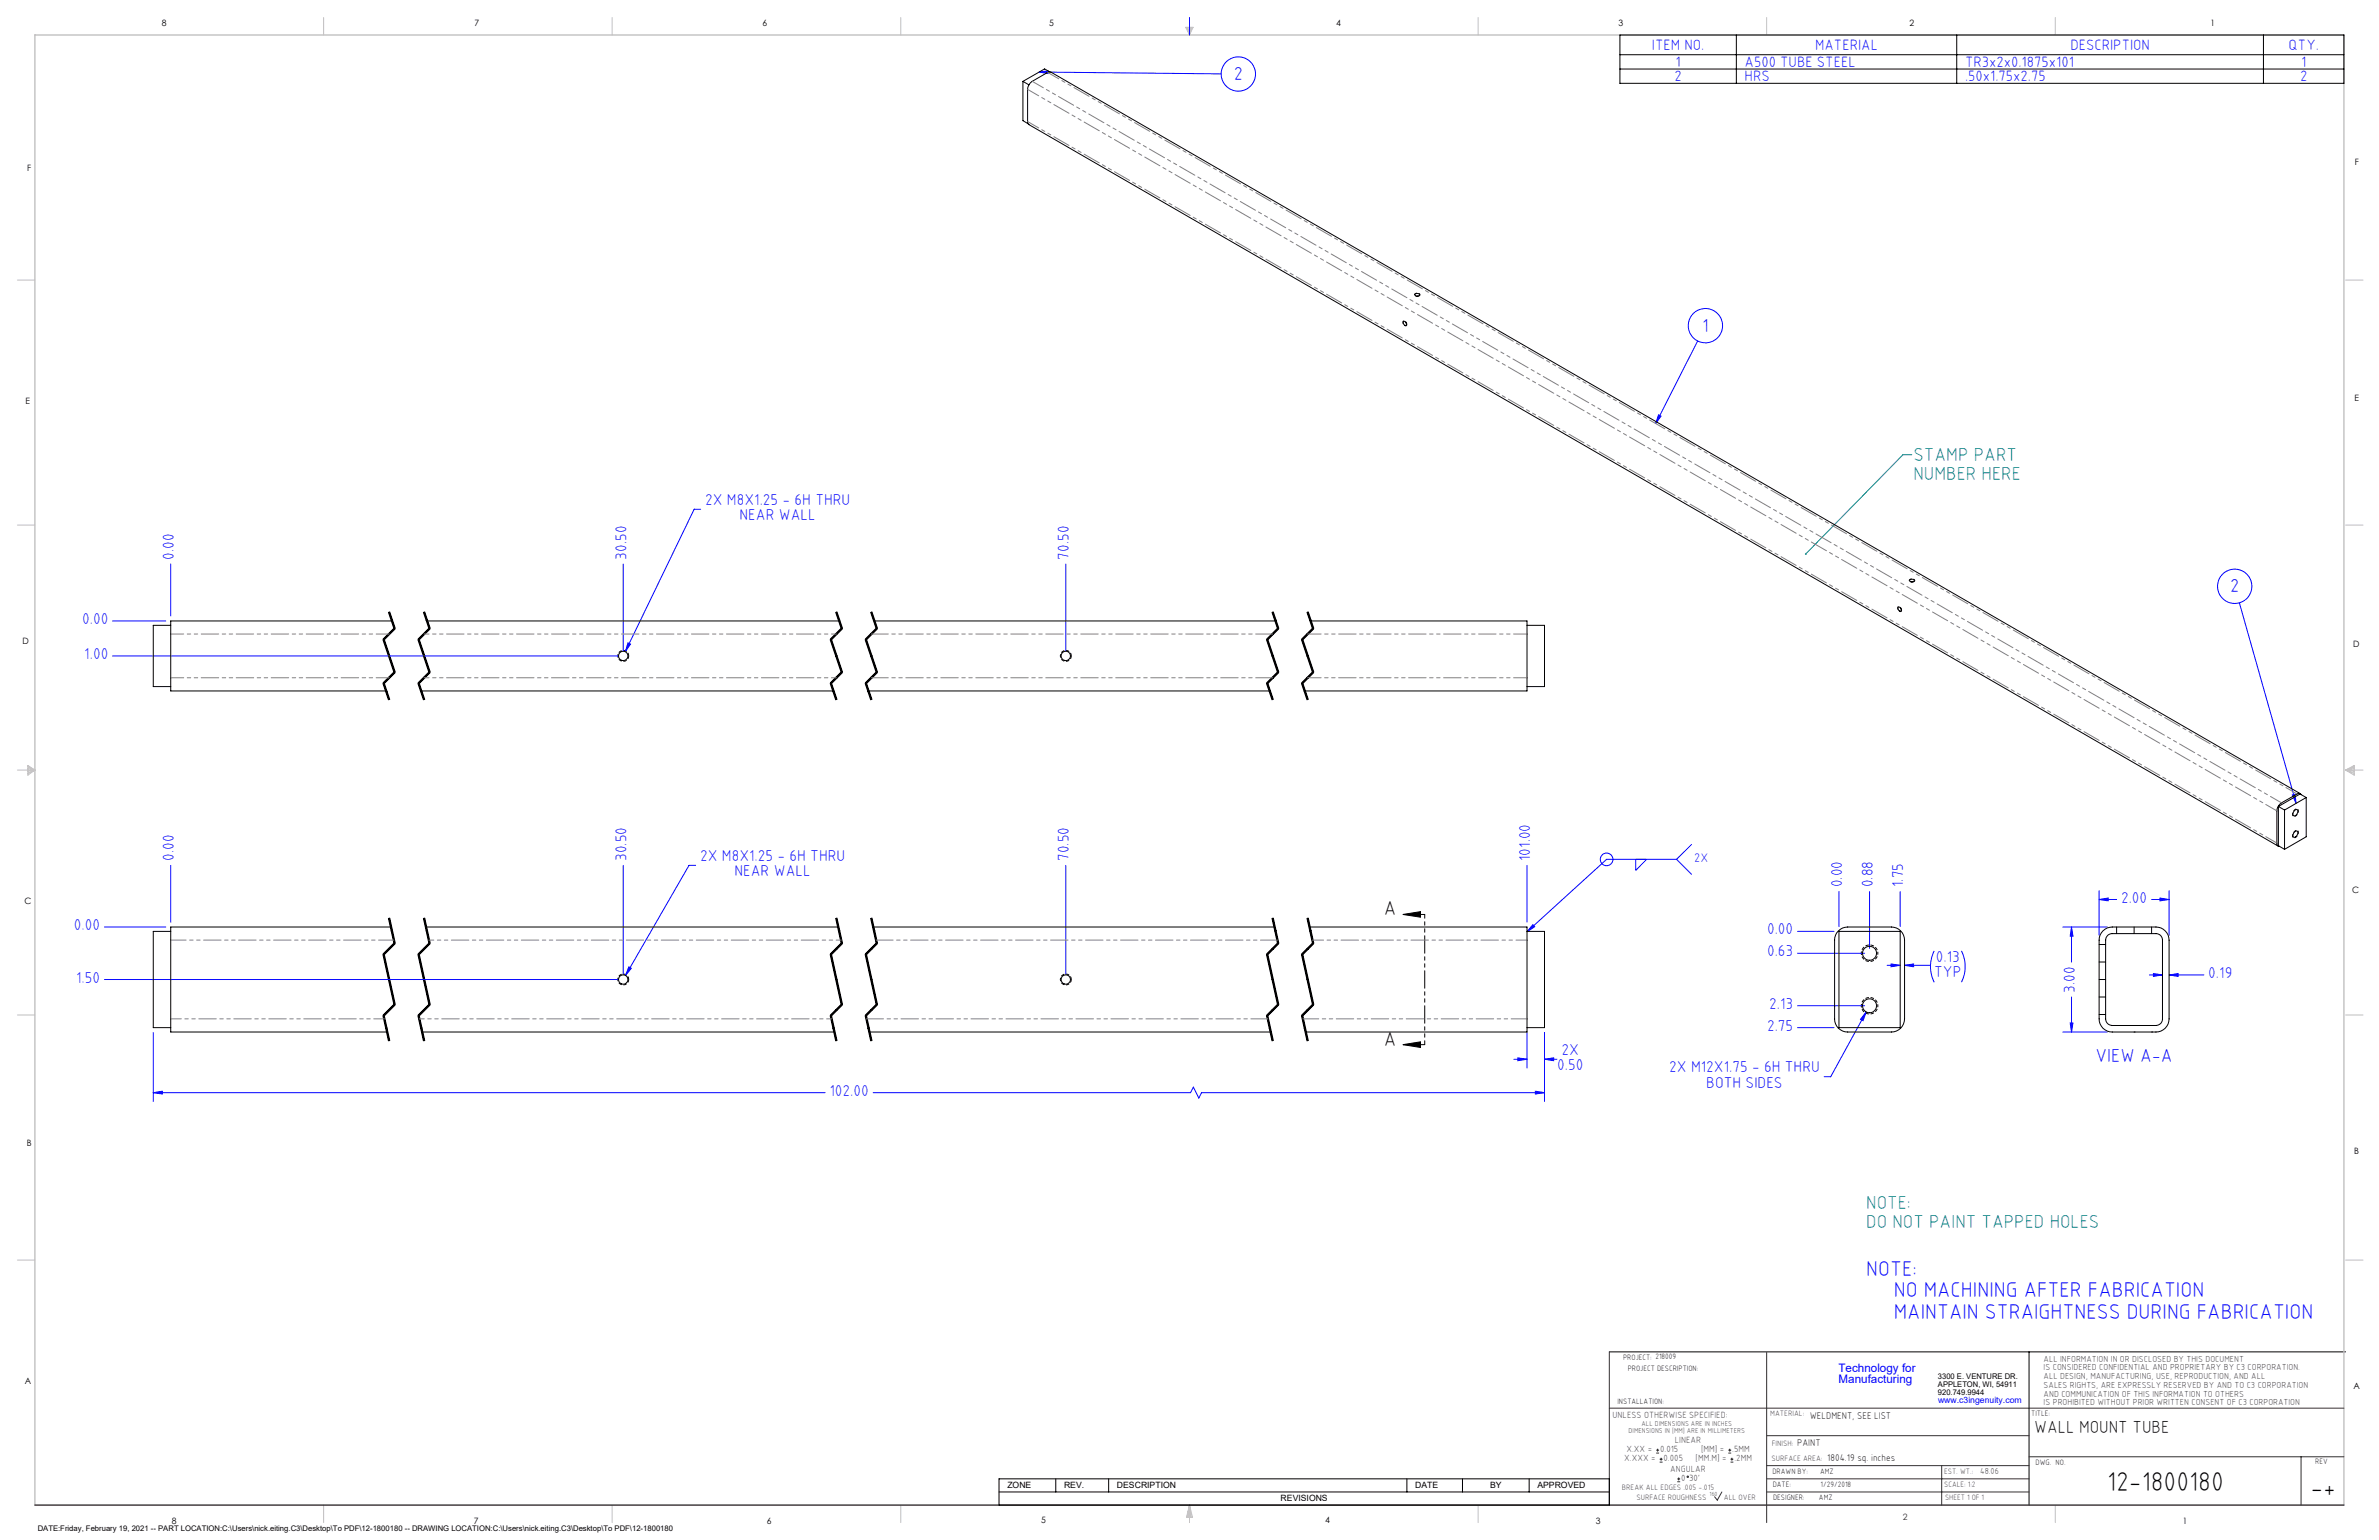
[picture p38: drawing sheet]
<svg xmlns="http://www.w3.org/2000/svg" width="864mm" height="559mm" viewBox="0 0 864 559" stroke-linecap="round" stroke-linejoin="round" font-family="sans-serif">
<defs><g id="words">
<g font-size="9.9">
<text x="764.9" y="541.1">12-1800180</text>
<text x="838.7" y="543.2">-+</text>
</g>
<g font-size="7.8" fill="#00f">
<text x="677.5" y="463">NOTE:</text>
<text x="687.5" y="470.8">NO MACHINING AFTER FABRICATION</text>
<text x="687.5" y="478.6">MAINTAIN STRAIGHTNESS DURING FABRICATION</text>
</g>
<g font-size="7.3">
<text x="502.4" y="332.1">A</text>
<text x="502.4" y="379.4">A</text>
</g>
<g font-size="6.8" fill="#00f">
<text x="447.9" y="29">2</text>
<text x="617.9" y="120.4">1</text>
<text x="809.6" y="214.9">2</text>
<text x="760.7" y="385.4">VIEW A-A</text>
</g>
<g font-size="6.8" fill="#008080">
<text x="694.6" y="167.3">STAMP PART</text>
<text x="694.6" y="174.1">NUMBER HERE</text>
<text x="677.5" y="438.8">NOTE:</text>
<text x="677.5" y="445.6">DO NOT PAINT TAPPED HOLES</text>
</g>
<text font-size="6.3" x="738.4" y="519.9">WALL MOUNT TUBE</text>
<g font-size="5.7" fill="#00f">
<text x="256" y="183.1">2X M8X1.25 - 6H THRU</text>
<text x="268.4" y="188.7">NEAR WALL</text>
<text x="63.1" y="203" transform="rotate(-90 63.1 203)">0.00</text>
<text x="227.4" y="203" transform="rotate(-90 227.4 203)">30.50</text>
<text x="388" y="203" transform="rotate(-90 388 203)">70.50</text>
<text x="29.8" y="226.4">0.00</text>
<text x="30.6" y="239.1">1.00</text>
<text x="63.1" y="312.4" transform="rotate(-90 63.1 312.4)">0.00</text>
<text x="227.4" y="312.4" transform="rotate(-90 227.4 312.4)">30.50</text>
<text x="254.1" y="312.3">2X M8X1.25 - 6H THRU</text>
<text x="266.6" y="318">NEAR WALL</text>
<text x="388" y="312.4" transform="rotate(-90 388 312.4)">70.50</text>
<text x="555.5" y="312.4" transform="rotate(-90 555.5 312.4)">101.00</text>
<text x="668.7" y="321.9" transform="rotate(-90 668.7 321.9)">0.00</text>
<text x="679.8" y="321.9" transform="rotate(-90 679.8 321.9)">0.88</text>
<text x="690.9" y="321.9" transform="rotate(-90 690.9 321.9)">1.75</text>
<text x="770" y="327.5">2.00</text>
<text x="26.9" y="337.5">0.00</text>
<text x="641.4" y="339.1">0.00</text>
<text x="641.4" y="347">0.63</text>
<text x="702.7" y="349">0.13</text>
<text x="27.7" y="356.5">1.50</text>
<text x="702.1" y="354.7">TYP</text>
<text x="801.6" y="354.9">0.19</text>
<text x="753.1" y="360.2" transform="rotate(-90 753.1 360.2)">3.00</text>
<text x="642.2" y="366.1">2.13</text>
<text x="641.4" y="374">2.75</text>
<text x="566.8" y="382.7">2X</text>
<text x="565.3" y="388.3">0.50</text>
<text x="605.9" y="389">2X M12X1.75 - 6H THRU</text>
<text x="619.4" y="394.7">BOTH SIDES</text>
<text x="301.1" y="397.6">102.00</text>
</g>
<g font-size="5.4" fill="#00f">
<text x="599.7" y="18.1">ITEM NO.</text>
<text x="658.9" y="18.1">MATERIAL</text>
<text x="751.6" y="18.1">DESCRIPTION</text>
<text x="830.8" y="18.1">QTY.</text>
<text x="607.9" y="29.4">2</text>
<text x="608.2" y="24.3">1</text>
<text x="633.3" y="24.3">A500 TUBE STEEL</text>
<text x="633.3" y="29.4">HRS</text>
<text x="713.3" y="24.3">TR3x2x0.1875x101</text>
<text x="713.3" y="29.4">.50x1.75x2.75</text>
<text x="835" y="29.4">2</text>
<text x="835.3" y="24.3">1</text>
</g>
<text font-size="4.5" fill="#00f" x="615" y="312.7">2X</text>
<g font-size="4.2" fill="#00f">
<text x="667.4" y="497.7">Technology for</text>
<text x="667.4" y="502">Manufacturing</text>
</g>
<g font-size="3.5">
<text x="657" y="514.9">WELDMENT, SEE LIST</text>
<text x="652.4" y="524.7">PAINT</text>
<text x="663.3" y="530.1">1804.19 sq. inches</text>
</g>
<g font-size="3.3" fill="#382c30">
<text x="585.4" y="514.4">UNLESS OTHERWISE SPECIFIED:</text>
<text x="590.4" y="526.8">X.XX =</text>
<text x="602.6" y="526.8">0.015</text>
<text x="608" y="523.6">LINEAR</text>
<text x="617.5" y="526.8">[MM] =</text>
<text x="628.8" y="526.8">.5MM</text>
<text x="589.6" y="530.1">X.XXX =</text>
<text x="603.9" y="530.1">0.005</text>
<text x="606.3" y="534">ANGULAR</text>
<text x="615.5" y="530.1">[MM.M] =</text>
<text x="629.6" y="530.1">.2MM</text>
<text x="610.3" y="537.3">0</text>
<text x="613.2" y="537.3">30'</text>
</g>
<g font-size="3.2">
<text x="58.8" y="9.6">8</text>
<text x="172.3" y="9.5">7</text>
<text x="276.8" y="9.5">6</text>
<text x="380.9" y="9.6">5</text>
<text x="485" y="9.5">4</text>
<text x="587.5" y="9.5">3</text>
<text x="693.1" y="9.5">2</text>
<text x="802.4" y="9.5">1</text>
<text x="854.9" y="59.8">F</text>
<text x="9.9" y="62">F</text>
<text x="9.3" y="146.5">E</text>
<text x="854.7" y="145.5">E</text>
<text x="8.2" y="233.6">D</text>
<text x="854.3" y="234.9">D</text>
<text x="8.9" y="328.1">C</text>
<text x="853.9" y="324.1">C</text>
<text x="9.7" y="415.8">B</text>
<text x="854.6" y="418.6">B</text>
<text x="9" y="502">A</text>
<text x="854.3" y="503.9">A</text>
<text x="62.3" y="552.9">8</text>
<text x="172" y="552.9">7</text>
<text x="278.3" y="552.9">6</text>
<text x="377.9" y="552.8">5</text>
<text x="481" y="552.8">4</text>
<text x="579.3" y="552.8">3</text>
<text x="792.4" y="552.8">1</text>
</g>
<g font-size="3.2" fill="#382c30">
<text x="741.9" y="494.1">ALL INFORMATION IN OR DISCLOSED BY THIS DOCUMENT</text>
<text x="741.9" y="497.3">IS CONSIDERED CONFIDENTIAL AND PROPRIETARY BY C3 CORPORATION.</text>
<text x="741.9" y="500.4">ALL DESIGN, MANUFACTURING, USE, REPRODUCTION, AND ALL</text>
<text x="741.9" y="503.6">SALES RIGHTS, ARE EXPRESSLY RESERVED BY AND TO C3 CORPORATION</text>
<text x="741.9" y="506.8">AND COMMUNICATION OF THIS INFORMATION TO OTHERS</text>
<text x="741.9" y="510">IS PROHIBITED WITHOUT PRIOR WRITTEN CONSENT OF C3 CORPORATION</text>
<text x="718.8" y="534.7">48.06</text>
<text x="690.7" y="551.6">2</text>
</g>
<text font-size="3.1" fill="#00f" x="703.5" y="509.2">www.c3ingenuity.com</text>
<g font-size="3.1">
<text x="365.7" y="540">ZONE</text>
<text x="386.3" y="540">REV.</text>
<text x="405.5" y="540">DESCRIPTION</text>
<text x="464.9" y="544.8">REVISIONS</text>
<text x="513.7" y="540">DATE</text>
<text x="540.9" y="540">BY</text>
<text x="558.1" y="540">APPROVED</text>
</g>
<g font-size="2.8">
<text x="589.2" y="493.3">PROJECT: 218009</text>
<text x="590.9" y="497.3">PROJECT DESCRIPTION:</text>
<text x="703.5" y="500.5">3300 E. VENTURE DR.</text>
<text x="703.5" y="503.3">APPLETON, WI, 54911</text>
<text x="587.1" y="509.6">INSTALLATION:</text>
<text x="703.5" y="506.2">920.749.9944</text>
<text x="737.3" y="513.8">TITLE:</text>
<text x="738.9" y="531.5">DWG. NO.</text>
<text x="840.5" y="531.3">REV</text>
<text x="643.4" y="534.9">DRAWN BY:</text>
<text x="643.5" y="539.7">DATE:</text>
<text x="660.7" y="534.7">AMZ</text>
<text x="660.9" y="539.6">1/29/2018</text>
<text x="643.6" y="544.4">DESIGNER:</text>
<text x="660.3" y="544.3">AMZ</text>
<text x="13.7" y="555.5">DATE:Friday, February 19, 2021 -- PART LOCATION:C:\Users\nick.eiting.C3\Desktop\To PDF\12-1800180 -- DRAWING LOCATION:C:\Users\nick.eiting.C3\Desktop\To PDF\12-1800180</text>
</g>
<g font-size="2.8" fill="#382c30">
<text x="642.6" y="513.8">MATERIAL:</text>
<text x="643.2" y="524.8">FINISH:</text>
<text x="643.1" y="530.1">SURFACE AREA:</text>
<text x="705.7" y="534.7">EST. WT.:</text>
<text x="705.7" y="539.7">SCALE: 1:2</text>
<text x="588.8" y="540.5">BREAK ALL EDGES .005 -.015</text>
<text x="594" y="544.2">SURFACE ROUGHNESS</text>
<text x="625.8" y="544.2">ALL OVER</text>
<text x="706.1" y="544.4">SHEET 1 OF 1</text>
</g>
<g font-size="2.5" fill="#382c30">
<text x="591.2" y="520.1">DIMENSIONS IN [MM] ARE IN MILLIMETERS</text>
<text x="595.9" y="517.3">ALL DIMENSIONS ARE IN INCHES</text>
</g>
<text font-size="2.2" fill="#382c30" x="620.6" y="542.9">160</text>
</g></defs>
<g fill="none" stroke="#000" stroke-width=".36">
<path d="M588 12.7h262.9v17.5h-262.9zM588 19.9h262.9M630.3 12.7v17.5M710.3 12.7v17.5M821.7 12.7v17.5M588 25h262.9M139 232.1l4 11.9M139.5 232l4 11.9M141 222.2l2 5.9M141.2 222.1l2 6-4 4 4 11.8-4 4 2 6M141.5 222l2 6M143.1 227.9l-4 4"/>
<path d="M143.4 228.2l-4 4M151.7 232.1l4 11.9M152.2 232l4 11.9M153.7 222.2l2 5.9M153.9 222.1l2 6-4 4 4 11.8-4 4 2 6M154.2 222l2 6M155.8 227.9l-4 4M156.1 228.2l-4 4M301.4 232.1l4 11.9M301.8 232l4 11.9M303.4 222.2l2 5.9M303.6 222.1l2 6-4 4 4 11.8-4 4 2 6"/>
<path d="M303.8 222l2 6M305.4 227.9l-4 4M305.8 228.2l-4 4M314.1 232.1l4 11.9M314.5 232l4 11.9M316.1 222.2l2 5.9M316.3 222.1l2 6-4 4 4 11.8-4 4 2 6M316.5 222l2 6M318.1 227.9l-4 4M318.5 228.2l-4 4M459.7 232.1l4 11.9M460.2 232l4 11.9"/>
<path d="M461.7 222.2l2 5.9M462 222.1l2 6-4 4 4 11.8-4 4 2 6M462.2 222l2 6M463.8 227.9l-4 4M464.2 228.2l-4 4M472.4 232.1l4 11.9M472.9 232l4 11.9M474.4 222.2l2 5.9M474.7 222.1l2 6-4 4 4 11.8-4 4 2 6M474.9 222l2 6M476.5 227.9l-4 4M476.9 228.2l-4 4"/>
<path d="M139 248l2 6M139.5 247.9l2 5.9M143.1 243.8l-4 4M143.4 244.1l-4 4M151.7 248l2 6M152.2 247.9l2 5.9M155.8 243.8l-4 4M156.1 244.1l-4 4M301.4 248l2 6M301.8 247.9l2 5.9M305.4 243.8l-4 4M305.8 244.1l-4 4"/>
<path d="M314.1 248l2 6M314.5 247.9l2 5.9M318.1 243.8l-4 4M318.5 244.1l-4 4M459.7 248l2 6M460.2 247.9l2 5.9M463.8 243.8l-4 4M464.2 244.1l-4 4M472.4 248l2 6M472.9 247.9l2 5.9M476.5 243.8l-4 4M476.9 244.1l-4 4"/>
<path d="M141 333.2l2 9.2M141.2 333.2l2 9.1-4 4 4 18.2-4 4 2 9.1M141.5 333.1l1 4.6M142.5 337.7l1 4.5zM153.7 333.2l2 9.2M153.9 333.2l2 9.1-4 4 4 18.2-4 4 2 9.1M154.2 333.1l2 9.1M303.4 333.2l2 9.2M303.6 333.2l2 9.1-4 4 4 18.2-4 4 2 9.1M303.8 333.1l2 9.1M316.1 333.2l2 9.2M316.3 333.2l2 9.1-4 4 4 18.2-4 4 2 9.1"/>
<path d="M316.5 333.1l2 9.1M461.7 333.2l2 9.2M462 333.2l2 9.1-4 4 4 18.2-4 4 2 9.1M462.2 333.1l2 9.1M474.4 333.2l2 9.2M474.7 333.2l2 9.1-4 4 4 18.2-4 4 2 9.1M474.9 333.1l2 9.1M509.3 331.8l6.4-1v2zM509.3 331.8h7.9M139 346.4l4 18.2M139.5 346.2l4 18.3M143.1 342.1l-4 4"/>
<path d="M143.4 342.5l-4 4M151.7 346.4l4 18.2M152.2 346.2l4 18.3M155.8 342.1l-4 4M156.1 342.5l-4 4M301.4 346.4l4 18.2M301.8 346.2l4 18.3M305.4 342.1l-4 4M305.8 342.5l-4 4M314.1 346.4l4 18.2M314.5 346.2l4 18.3M318.1 342.1l-4 4"/>
<path d="M318.5 342.5l-4 4M459.7 346.4l4 18.2M460.2 346.2l4 18.3M463.8 342.1l-4 4M464.2 342.5l-4 4M472.4 346.4l4 18.2M472.9 346.2l4 18.3M476.5 342.1l-4 4M476.9 342.5l-4 4M139 368.6l2 9.1M139.5 368.5l2 9.1M143.1 364.3l-4 4"/>
<path d="M143.4 364.7l-4 4M151.7 368.6l2 9.1M152.2 368.5l2 9.1M155.8 364.3l-4 4M156.1 364.7l-4 4M301.4 368.6l2 9.1M301.8 368.5l2 9.1M305.4 364.3l-4 4M305.8 364.7l-4 4M314.1 368.6l2 9.1M314.5 368.5l2 9.1M318.1 364.3l-4 4"/>
<path d="M318.5 364.7l-4 4M459.7 368.6l2 9.1M460.2 368.5l2 9.1M463.8 364.3l-4 4M464.2 364.7l-4 4M472.4 368.6l2 9.1M472.9 368.5l2 9.1M476.5 364.3l-4 4M476.9 364.7l-4 4M509.3 379.1l6.4-1.1v2.1zM509.3 379.1h7.9M584.2 490.5h267.3"/>
<path d="M736.6 490.5v55.6M362.7 536.6h221.5v9.5h-221.5zM383.3 536.6v4.8M402.4 536.6v4.8M510.7 536.6v4.8M530.9 536.6v4.8M555.1 536.6v4.8M362.7 541.4h221.5"/>
</g>
<g fill="none" stroke="#c0c0c0" stroke-width=".36">
<path d="M117.5 6.4v6.3M222.2 6.4v6.3M327 6.4v6.3M430.4 9.9h2.7l-1.3 2.8zM430.9 9.9l.9 2.8M431.2 9.9l.6 2.8M432.1 9.9l-.3 2.8M432.6 9.9l-.8 2.8M536.6 6.4v6.3M641.3 6.4v6.3M746.1 6.4v6.3M6.3 101.6h6.4"/>
<path d="M851.5 101.6h6.3M6.3 190.5h6.4M851.5 190.5h6.3M6.3 279.4h6.4M10.1 277.7l2.6 1.7-2.6 1.9zM10.1 278.2l2.6 1.2M10.1 278.8l2.6 .6M12.7 279.4l-2.6 1.2M12.7 279.4l-2.6 .5M851.5 279.4h6.3M851.5 279.4l3.1 .5M851.5 279.4l3.1 1.2"/>
<path d="M851.5 279.4l3.1-1.7v3.6zM854.6 278.8l-3.1 .6M854.6 278.2l-3.1 1.2M6.3 368.3h6.4M851.5 368.3h6.3M6.3 457.2h6.4M851.5 457.2h6.3M117.5 546.1v6.4M222.2 546.1v6.4M327 546.1v6.4M431.8 546.1v6.4M431.8 546.1l1.1 4.5h-2.2z"/>
<path d="M431.8 546.1l.6 4.5M431.8 546.1l-.9 4.5M431.8 546.1l-.4 4.5M431.8 546.1l.3 4.5M536.6 546.1v6.4M746.1 546.1v6.4"/>
</g>
<path d="M12.7 546.1v-533.4h838.2v533.4" fill="none" stroke="#c0c0c0" stroke-width=".5"/>
<g fill="none" stroke="#00f" stroke-width=".36">
<path d="M431.8 6.4v6.3M377.2 26.1l3.3-.4v1zM377.2 26.1l66.1 .7M616.3 123.7l-15.3 30M602.1 150.5l.9 .5-2 2.7zM254.4 184.8h-2.4l-25 51.7M62 204.6v18.9M226.2 204.6v31.6M386.9 204.6v31.6M812.9 218.7l20.6 72.8M40.9 225.3h19.3M40.9 238h183.5"/>
<path d="M228 233.3l.9 .4-1.9 2.8zM832.1 288.5l1-.3 .4 3.3zM62 314v20.6M226.2 314v39.7M252.5 314h-2.4l-23 39.9M386.9 314v39.7M554.3 314v20.6M593.8 311.8v4l3.9-4M608.6 311.8h-25.4l-28.9 26.3M608.6 311.8l5.4 5.5M614 306.4l-5.4 5.4M37.9 336.4h22.3"/>
<path d="M556.4 335.5l.7 .8-2.8 1.8zM652.5 338h13.3M667.6 323.5v12.7M678.7 323.5v20.6M689.8 323.5v12.7M748.8 336.4h16.2M752 336.4v12.7M752 336.4l.5 3.3h-1zM762 326.4l3.3-.5v1zM762 323.2v16.2M762 326.4h6.3M781 326.4h6.4"/>
<path d="M784.1 325.9l3.3 .5-3.3 .5zM787.4 323.2v16.2M37.9 355.4h186.5M228.3 350.8l.9 .6-2.1 2.5zM652.5 345.9h24.4M685 350.3h4.8M686.5 349.8l3.3 .5-3.3 .5zM691.4 350.3l3.3-.5v1zM691.4 350.3h9.4M702.1 345.1a12.7 12.7 0 0 0 0 11.3M712 345.1a12.7 12.7 0 0 1 0 11.3M780.2 353.8h4.8"/>
<path d="M781.7 353.3l3.3 .5-3.3 .5zM787.4 353.8l3.3-.5v1zM787.4 353.8h12.6M55.6 374.7v25M554.3 374.7v12.8M560.7 374.7v25M652.5 364.9h24.4M652.5 372.9h13.3M677.4 367.2l-1.1 3.1-.9-.4zM677.4 367.2l-12.8 23.5h-2.4M748.8 374.5h16.2M751.5 371.2h1l-.5 3.3z"/>
<path d="M752 361.8v12.7M55.6 396.5l3.3-.5v1zM55.6 396.5h243.9M317 396.5h115.2l1-2 2 4 1-2h124.5M549.6 384.4h4.7M551 383.9l3.3 .5-3.3 .5zM557.4 396l3.3 .5-3.3 .5zM560.7 384.4l3.3-.5v1zM560.7 384.4h4.5"/>
<circle cx="449.5" cy="26.9" r="6.2"/>
<circle cx="619.1" cy="118.2" r="6.2"/>
<circle cx="811.2" cy="212.7" r="6.2"/>
<circle cx="583.2" cy="311.8" r="2.29"/>
</g>
<path d="M584.2 490.5v55.6M641.3 490.7v61.8M584.2 511h266.7M641.3 520.9h95.3M641.3 531.8h95.3M641.3 536.6h95.3M704.8 531.8v14.3M736.6 528.6h114.3M835.3 528.6v17.5M625.1 541.4l-1.7 2.9-1-1.2M641.3 541.4h95.3" fill="none" stroke="#382c30" stroke-width=".36"/>
<path d="M12.7 546.1h838.2" fill="none" stroke="#382c30" stroke-width=".5"/>
<path d="M228.2 238a2 2 0 0 0-2.7-1.9 2 2 0 0 0-.7 3.3 2 2 0 0 0 3.3-.6l.1-.8M388.9 238a2 2 0 0 0-2.8-1.9 2 2 0 0 0-.6 3.3 2 2 0 0 0 3.3-.6l.1-.8M228.2 355.4a2 2 0 0 0-2.7-1.8 2 2 0 0 0-.7 3.2 2 2 0 0 0 3.3-.6l.1-.8M388.9 355.4a2 2 0 0 0-2.8-1.8 2 2 0 0 0-.6 3.2 2 2 0 0 0 3.3-.6l.1-.8" fill="none" stroke="#000" stroke-width=".36" stroke-dasharray="1.3 .6" stroke-dashoffset=".1" stroke-linecap="butt"/>
<path d="M832.2 295.5a.77 .77 0 0 0 .7 .8 .77 .77 0 0 0 .8-.6 1.31 1.31 0 0 0 0-2.2 2.1 2.1 0 0 0-1.5 2M832.2 303.3a.77 .77 0 0 0 .7 .8 .77 .77 0 0 0 .8-.6 1.31 1.31 0 0 0 0-2.2 2.1 2.1 0 0 0-1.5 2M681.7 345.9a3 3 0 0 0-4.5-2.7 3 3 0 0 0-.2 5.2 3 3 0 0 0 4.7-2.3v-.2M681.7 364.9a3 3 0 0 0-4.5-2.6 3 3 0 0 0-.2 5.1 3 3 0 0 0 4.7-2.2v-.3" fill="none" stroke="#000" stroke-width=".36" stroke-dasharray="1.3 .6" stroke-dashoffset=".7" stroke-linecap="butt"/>
<path d="M510.7 117.7a.62 .62 0 0 1-.7 .6 .62 .62 0 0 1-.5-.7l-.2-.3a.6 .6 0 0 1 .3-.9 .6 .6 0 0 1 .8 .5l.3 .8M515.2 107.4a.86 .86 0 0 1-1.1 .2 .86 .86 0 0 1-.4-1 .95 .95 0 0 1 1-.3 .95 .95 0 0 1 .7 .9l-.2 .2M694.8 211.1a.86 .86 0 0 1-1.1 .2 .86 .86 0 0 1-.4-1 .95 .95 0 0 1 1-.3 .95 .95 0 0 1 .7 .9l-.2 .2M690.3 221.4a.62 .62 0 0 1-.7 .5 .62 .62 0 0 1-.5-.6l-.2-.3a.6 .6 0 0 1 .3-.9 .6 .6 0 0 1 .8 .5l.3 .8" fill="none" stroke="#000" stroke-width=".36" stroke-dasharray="1.3 .6" stroke-linecap="butt"/>
<path d="M694 165h-3.2l-35.3 36" fill="none" stroke="#008080" stroke-width=".36"/>
<path d="M141.2 333.2l2 9.1M153.9 333.2l2 9.1M303.6 333.2l2 9.1M316.3 333.2l2 9.1M462 333.2l2 9.1M474.7 333.2l2 9.1M139.2 368.5l2 9.1M151.9 368.5l2 9.1M301.6 368.5l2 9.1M314.3 368.5l2 9.1M460 368.5l2 9.1M472.7 368.5l2 9.1" fill="none" stroke="#000" stroke-width=".36" stroke-dasharray="6.3 1.3 1.3 1.3" stroke-dashoffset="3.6"/>
<g fill="none" stroke="#000" stroke-width=".36" stroke-dasharray="6.3 1.3 1.3 1.3" stroke-dashoffset="2.8">
<path d="M143.2 228.1l-4 4M155.9 228.1l-4 4M305.6 228.1l-4 4M318.3 228.1l-4 4M464 228.1l-4 4M476.7 228.1l-4 4M143.2 243.9l-4 4M155.9 243.9l-4 4M305.6 243.9l-4 4M318.3 243.9l-4 4M464 243.9l-4 4M476.7 243.9l-4 4"/>
<path d="M143.2 342.3l-4 4M155.9 342.3l-4 4M305.6 342.3l-4 4M318.3 342.3l-4 4M464 342.3l-4 4M476.7 342.3l-4 4M143.2 364.5l-4 4M155.9 364.5l-4 4M305.6 364.5l-4 4M318.3 364.5l-4 4M464 364.5l-4 4M476.7 364.5l-4 4"/>
</g>
<path d="M139.2 346.3l4 18.2M151.9 346.3l4 18.2M301.6 346.3l4 18.2M314.3 346.3l4 18.2M460 346.3l4 18.2M472.7 346.3l4 18.2" fill="none" stroke="#000" stroke-width=".36" stroke-dasharray="6.3 1.3 1.3 1.3" stroke-dashoffset="4"/>
<path d="M141.2 222.1l2 6M153.9 222.1l2 6M303.6 222.1l2 6M316.3 222.1l2 6M462 222.1l2 6M474.7 222.1l2 6M139.2 247.9l2 6M151.9 247.9l2 6M301.6 247.9l2 6M314.3 247.9l2 6M460 247.9l2 6M472.7 247.9l2 6" fill="none" stroke="#000" stroke-width=".36" stroke-dasharray="6.3 1.3 1.3 1.3" stroke-dashoffset="3.1"/>
<path d="M139.2 232.1l4 11.8M151.9 232.1l4 11.8M301.6 232.1l4 11.8M314.3 232.1l4 11.8M460 232.1l4 11.8M472.7 232.1l4 11.8" fill="none" stroke="#000" stroke-width=".36" stroke-dasharray="6.3 1.3 1.3 1.3" stroke-dashoffset="2"/>
<path d="M517.2 331.8v47.2" fill="none" stroke="#000" stroke-width=".36" stroke-dasharray="6.3 1.3 1.3 1.3 1.3 1.3" stroke-dashoffset="5"/>
<path d="M655.4 200.7a.35 .35 0 0 1 .4 .1 .35 .35 0 0 1 0 .5 .35 .35 0 0 1-.5-.1l.2-.2-.2 .2z" fill="#008080"/>
<g fill="#00f">
<path d="M556.4 335.5l.7 .8-2.8 1.8z"/>
<path d="M377.2 26.1l3.3-.4v1zM602.1 150.5l.9 .5-2 2.7zM832.1 288.5l1-.3 .4 3.3z"/>
<path d="M762 326.4l3.3-.5v1zM784.1 325.9l3.3 .5-3.3 .5z"/>
<path d="M781.7 353.3l3.3 .5-3.3 .5zM787.4 353.8l3.3-.5v1z"/>
<path d="M752 336.4l.5 3.3h-1zM751.5 371.2h1l-.5 3.3z"/>
</g>
<path d="M509.3 331.8l6.4-1v2zM509.3 379.1l6.4-1.1v2.1z" fill="#000"/>
<g fill="#00f">
<path d="M560.7 384.4l3.3-.5v1zM551 383.9l3.3 .5-3.3 .5z"/>
<path d="M228.3 350.8l-1.2 3.1 2.1-2.5zM55.6 396.5l3.3-.5v1zM557.4 396l3.3 .5-3.3 .5zM228 233.3l-1 3.2 1.9-2.8zM686.5 349.8l3.3 .5-3.3 .5zM691.4 350.3l3.3-.5v1zM677.4 367.2l-2 2.7 .9 .4z"/>
</g>
<g fill="none" stroke="#000" stroke-width=".36">
<path d="M371.3 29.5l2.2 1.3M371.3 29.5v14.3l1.9 1.1M381 26.1l-1.8-1.1-7.9 4.5M509.4 116.7a.79 .79 0 0 1 1 .4 .79 .79 0 0 1-.2 1l-.8-.7zM510.3 117l.1 .2M513.7 106.7a.75 .75 0 0 1 1-.3 .75 .75 0 0 1 .4 .9 .79 .79 0 0 1-.9 .2 .79 .79 0 0 1-.5-.8zM514.3 107.5h.3M693.3 210.4a.92 .92 0 0 1 1.6 .5 .85 .85 0 0 1-1 .3 .85 .85 0 0 1-.6-.8zM693.9 211.1h.3M62 226.9h-6.4v22.2h6.4M142.3 225.3h-80.3v25.4h78.2M155 225.3h149.7"/>
<path d="M317.4 225.3h145.7M475.8 225.3h78.5v25.4h-80.7M554.3 226.9h6.4v22.2h-6.4M689.1 220.3a.84 .84 0 0 1 .9 .5 .84 .84 0 0 1-.2 1 1.09 1.09 0 0 1-.7-1.5zM689.9 220.7l.1 .2M152.9 250.7h149.6M315.2 250.7h145.7M827.1 292.6l2.2 1.3M827.1 292.6v14.3l2.2 1.3M829.3 293.9v14.3M833.1 293.9a.67 .67 0 0 1 1 0 .67 .67 0 0 1-.1 1 .94 .94 0 0 1-.5 1 .94 .94 0 0 1-1.1-.3l.1-.9zM835 288l-453.5-261.8-1.2 .1-5.6 3.2a3.8 3.8 0 0 0-1.7 3v11.6l.5 1.1 453.5 261.8"/>
<path d="M835.3 288.3l-.3-.3-.9-.1-5.9 3.4a3.8 3.8 0 0 0-1.7 3v11.6l.3 .9 .7 .3M837.2 289.4l-2.3-1.3-7.8 4.5M837.2 289.4l-7.9 4.5M837.2 289.4v14.2l-7.9 4.6M832.9 301.9a.69 .69 0 0 1 1-.3 .69 .69 0 0 1 .1 1.1 .94 .94 0 0 1-.5 .9 .94 .94 0 0 1-1.1-.2zM62 338h-6.4v34.9h6.4M141.9 336.4h-79.9v38.1h78.5M154.6 336.4h149.7M317 336.4h145.7M475.4 336.4h78.9v38.1h-80.3M554.3 338h6.4v34.9h-6.4M667.3 337.8a4.6 4.6 0 0 1 3.4-1.4h15.9a4.8 4.8 0 0 1 4.8 4.7v28.6a4.8 4.8 0 0 1-4.8 4.8h-15.9a4.7 4.7 0 0 1-4.7-4.8v-28.6a4.6 4.6 0 0 1 1.3-3.3z"/>
<path d="M667.6 338h22.2v34.9h-22.2zM763.4 337.8a4.6 4.6 0 0 1 3.4-1.4h15.8a4.8 4.8 0 0 1 4.8 4.7v28.6a4.8 4.8 0 0 1-4.8 4.8h-15.8a4.7 4.7 0 0 1-4.8-4.8v-28.6a4.6 4.6 0 0 1 1.4-3.3zM765.1 339.4l1.7-.6h15.8a2.29 2.29 0 0 1 2.4 2.3v28.6a2.35 2.35 0 0 1-2.4 2.4h-15.8a2.41 2.41 0 0 1-2.4-2.4v-28.6l.1-.9zM768.3 336.4v2.4M774.7 336.4v2.4M781 336.4v2.4M762 342.7h2.4M762 349.1h2.4M762 355.4h2.4M153.2 374.5h149.7M315.6 374.5h145.7M762 361.8h2.4"/>
<path d="M762 368.1h2.4M774.7 374.5h.1M781 374.5h.1"/>
<circle cx="226.2" cy="238" r="1.7"/>
<circle cx="386.9" cy="238" r="1.7"/>
<circle cx="226.2" cy="355.4" r="1.7"/>
<circle cx="386.9" cy="355.4" r="1.7"/>
<circle cx="678.7" cy="345.9" r="2.56"/>
<circle cx="678.7" cy="364.9" r="2.56"/>
</g>
<path d="M554.3 369.7h-81.4" fill="none" stroke="#808080" stroke-width=".36" stroke-dasharray="6.3 1.3 1.3 1.3 1.3 1.3" stroke-dashoffset=".6"/>
<path d="M554.3 341.1h-77.9" fill="none" stroke="#808080" stroke-width=".36" stroke-dasharray="6.3 1.3 1.3 1.3 1.3 1.3" stroke-dashoffset="2.3"/>
<path d="M462 230.1h-145.7M462 245.9h-145.7M463.7 341.1h-145.7M460.2 369.7h-145.6" fill="none" stroke="#808080" stroke-width=".36" stroke-dasharray="6.3 1.3 1.3 1.3 1.3 1.3" stroke-dashoffset=".2"/>
<path d="M303.6 230.1h-149.7M303.6 245.9h-149.7M305.3 341.1h-149.6M301.9 369.7h-149.7" fill="none" stroke="#808080" stroke-width=".36" stroke-dasharray="6.3 1.3 1.3 1.3 1.3 1.3" stroke-dashoffset="4.5"/>
<path d="M139.5 369.7h-77.5" fill="none" stroke="#808080" stroke-width=".36" stroke-dasharray="6.3 1.3 1.3 1.3 1.3 1.3" stroke-dashoffset="2.5"/>
<path d="M143 341.1h-81" fill="none" stroke="#808080" stroke-width=".36" stroke-dasharray="6.3 1.3 1.3 1.3 1.3 1.3" stroke-dashoffset=".8"/>
<path d="M554.3 230.1h-79.6M554.3 245.9h-79.6" fill="none" stroke="#808080" stroke-width=".36" stroke-dasharray="6.3 1.3 1.3 1.3 1.3 1.3" stroke-dashoffset="1.5"/>
<path d="M141.2 230.1h-79.2M141.2 245.9h-79.2" fill="none" stroke="#808080" stroke-width=".36" stroke-dasharray="6.3 1.3 1.3 1.3 1.3 1.3" stroke-dashoffset="1.6"/>
<path d="M826.5 294.2l-453.5-261.8M828.2 291.3l-453.5-261.8M833.8 288.1l-453.5-261.8M826.5 305.9l-453.5-261.8" fill="none" stroke="#808080" stroke-width=".36" stroke-dasharray="6.3 1.3 1.3 1.3 1.3 1.3" stroke-dashoffset="1.7"/>
<g fill="none" stroke="#382c30" stroke-width=".36">
<path d="M601.2 527.3h1.1M601.2 526.2h1.1M601.7 525.7v1M602.5 530.5h1M602.5 529.5h1M603 529v1M608.9 537.7h1M608.9 536.6h1M609.4 536.1v1.1M627.4 527.3h1M627.4 526.2h1M627.9 525.7v1"/>
<path d="M628.2 530.5h1M628.2 529.5h1M628.7 529v1"/>
<circle cx="612.7" cy="535.9" r=".27"/>
</g>
<use href="#words"/>
</svg>
